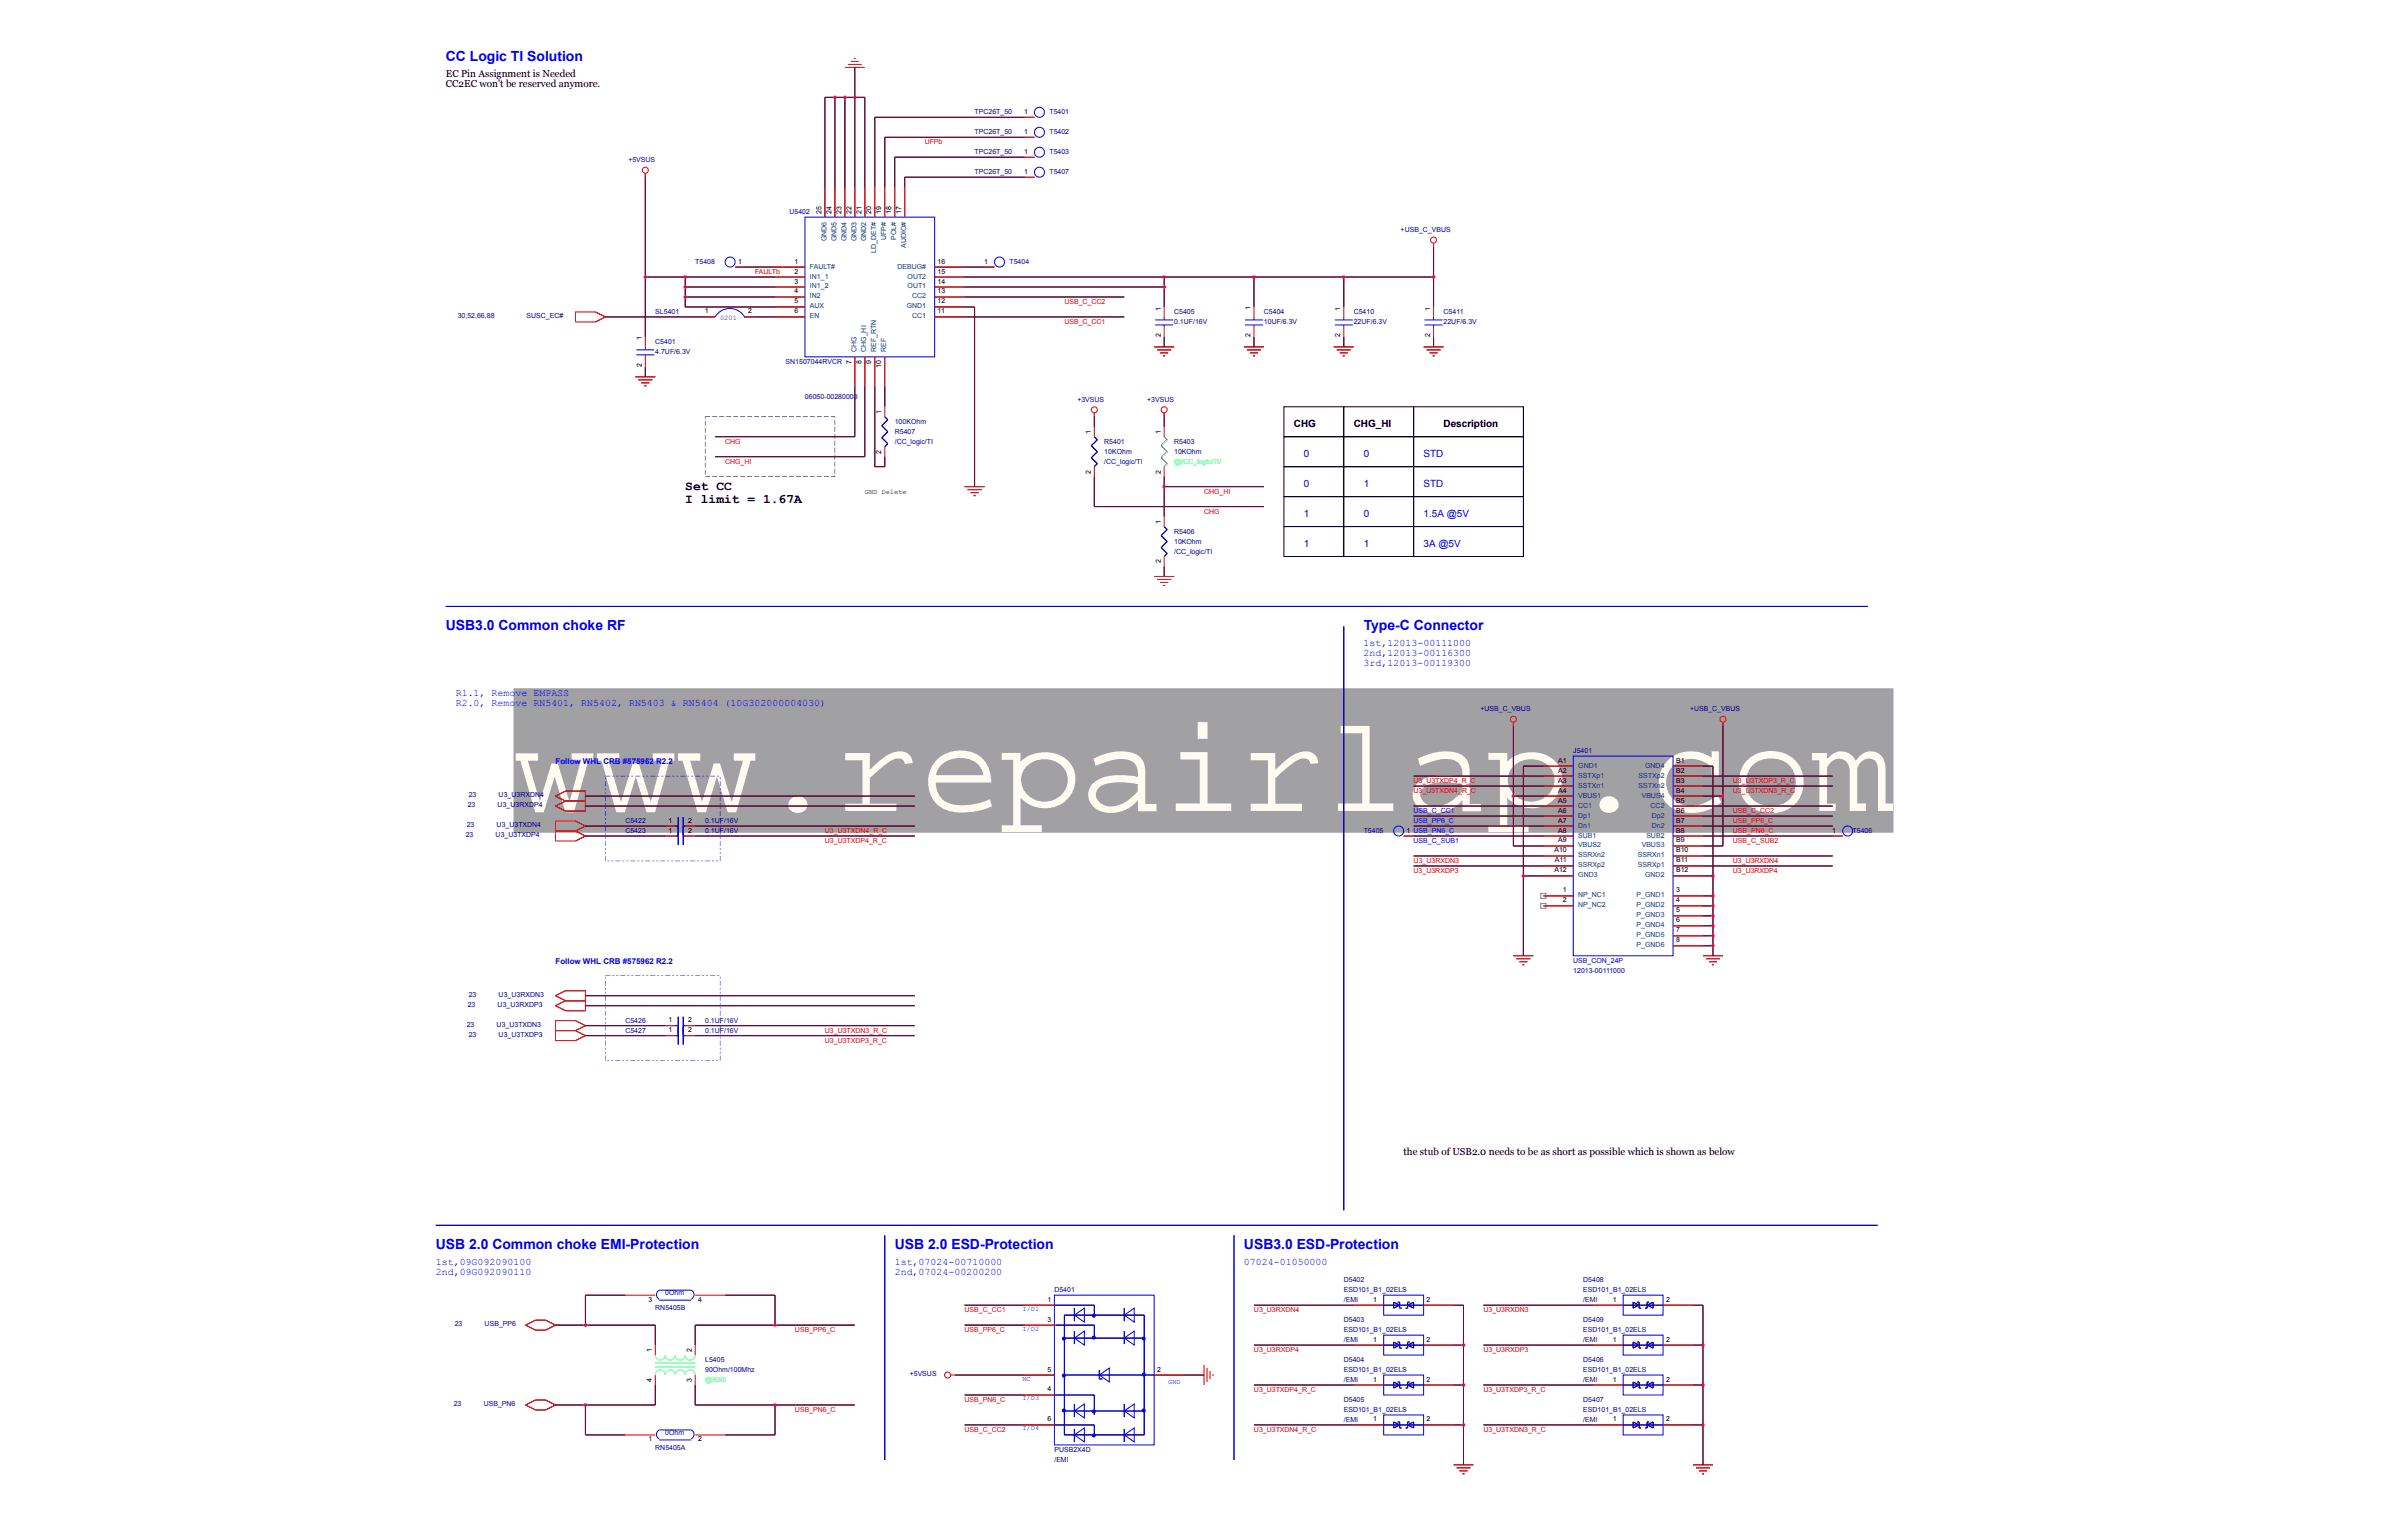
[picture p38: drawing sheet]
<svg xmlns="http://www.w3.org/2000/svg" width="220mm" height="139mm" viewBox="0 0 220 139" stroke-linecap="round" stroke-linejoin="round" font-family="sans-serif">
<defs><g id="words">
<text font-size="12.3" fill="#fffbf0" x="46.9" y="74">www.repairlap.com</text>
<g font-size="1.3" fill="#00f">
<text x="40.7" y="5.6">CC Logic TI Solution</text>
<text x="40.7" y="57.5">USB3.0 Common choke RF</text>
<text x="124.5" y="57.5">Type-C Connector</text>
<text x="39.8" y="114">USB 2.0 Common choke EMI-Protection</text>
<text x="81.7" y="114">USB 2.0 ESD-Protection</text>
<text x="113.6" y="114">USB3.0 ESD-Protection</text>
</g>
<g font-size="1.2">
<text x="62.6" y="44.7">Set CC</text>
<text x="62.6" y="45.9">I limit = 1.67A</text>
</g>
<g font-size=".9">
<text x="40.7" y="7.1">EC Pin Assignment is Needed</text>
<text x="40.7" y="8">CC2EC won't be reserved anymore.</text>
<text x="118.2" y="39">CHG</text>
<text x="123.6" y="39">CHG_HI</text>
<text x="131.8" y="39">Description</text>
<text x="128.2" y="105.5">the stub of USB2.0 needs to be as short as possible which is shown as below</text>
</g>
<g font-size=".9" fill="#00f">
<text x="119.1" y="41.7">0</text>
<text x="124.5" y="41.7">0</text>
<text x="130" y="41.7">STD</text>
<text x="119.1" y="44.4">0</text>
<text x="119.1" y="47.2">1</text>
<text x="124.5" y="47.2">0</text>
<text x="124.5" y="44.4">1</text>
<text x="130" y="47.2">1.5A @5V</text>
<text x="130" y="44.4">STD</text>
<text x="119.1" y="49.9">1</text>
<text x="124.5" y="49.9">1</text>
<text x="130" y="49.9">3A @5V</text>
<text x="124.5" y="59">1st,12013-00111000</text>
<text x="124.5" y="59.9">2nd,12013-00116300</text>
<text x="41.6" y="63.6">R1.1, Remove EMPASS</text>
<text x="41.6" y="64.5">R2.0, Remove RN5401, RN5402, RN5403 &amp; RN5404 (10G302000004030)</text>
<text x="124.5" y="60.8">3rd,12013-00119300</text>
<text x="39.8" y="115.5">1st,09G092090100</text>
<text x="39.8" y="116.4">2nd,09G092090110</text>
<text x="81.7" y="115.5">1st,07024-00710000</text>
<text x="81.7" y="116.4">2nd,07024-00200200</text>
<text x="113.6" y="115.5">07024-01050000</text>
</g>
<g font-size=".7" fill="#00f">
<text x="50.7" y="69.8">Follow WHL CRB #575962 R2.2</text>
<text x="50.7" y="88">Follow WHL CRB #575962 R2.2</text>
</g>
<g font-size=".6" fill="#0000a0">
<text x="89" y="10.4">TPC26T_50</text>
<text x="95.8" y="10.4">T5401</text>
<text x="57.4" y="14.8">+5VSUS</text>
<text x="89" y="12.3">TPC26T_50</text>
<text x="89" y="14.1">TPC26T_50</text>
<text x="89" y="15.9">TPC26T_50</text>
<text x="95.8" y="12.3">T5402</text>
<text x="95.8" y="14.1">T5403</text>
<text x="95.8" y="15.9">T5407</text>
<text x="72.1" y="19.5">U5402</text>
<text x="127.9" y="21.2">+USB_C_VBUS</text>
<text x="41.8" y="29">30,52,66,88</text>
<text x="48.1" y="29">SUSC_EC#</text>
<text x="59.8" y="28.7">SL5401</text>
<text x="63.5" y="24.1">T5408</text>
<text x="92.2" y="24.1">T5404</text>
<text x="107.2" y="28.7">C5405</text>
<text x="107.2" y="29.6">0.1UF/16V</text>
<text x="115.4" y="28.7">C5404</text>
<text x="115.4" y="29.6">10UF/6.3V</text>
<text x="123.6" y="28.7">C5410</text>
<text x="123.6" y="29.6">22UF/6.3V</text>
<text x="131.8" y="28.7">C5411</text>
<text x="131.8" y="29.6">22UF/6.3V</text>
<text x="59.8" y="31.4">C5401</text>
<text x="59.8" y="32.3">4.7UF/6.3V</text>
<text x="71.8" y="33.2">SN1507044RVCR</text>
<text x="73.5" y="36.4">06050-00280000</text>
<text x="81.7" y="39.6">R5407</text>
<text x="81.7" y="38.7">100KOhm</text>
<text x="81.7" y="40.5">/CC_logic/TI</text>
<text x="98.4" y="36.7">+3VSUS</text>
<text x="100.9" y="40.5">R5401</text>
<text x="100.9" y="41.4">10KOhm</text>
<text x="104.8" y="36.7">+3VSUS</text>
<text x="107.2" y="40.5">R5403</text>
<text x="107.2" y="41.4">10KOhm</text>
<text x="100.9" y="42.3">/CC_logic/TI</text>
<text x="107.2" y="48.7">R5406</text>
<text x="107.2" y="49.6">10KOhm</text>
<text x="107.2" y="50.5">/CC_logic/TI</text>
<text x="135.2" y="64.9">+USB_C_VBUS</text>
<text x="154.3" y="64.9">+USB_C_VBUS</text>
<text x="143.7" y="68.8">J5401</text>
<text x="42.5" y="76.4">23</text>
<text x="42.6" y="75.5">23</text>
<text x="42.7" y="73.7">23</text>
<text x="42.8" y="72.8">23</text>
<text x="45.3" y="76.4">U3_U3TXDP4</text>
<text x="45.4" y="75.5">U3_U3TXDN4</text>
<text x="45.4" y="73.7">U3_U3RXDP4</text>
<text x="45.5" y="72.8">U3_U3RXDN4</text>
<text x="57.1" y="75.1">C5422</text>
<text x="57.1" y="76">C5423</text>
<text x="64.4" y="75.1">0.1UF/16V</text>
<text x="64.4" y="76">0.1UF/16V</text>
<text x="124.5" y="76">T5405</text>
<text x="169.2" y="76">T5406</text>
<text x="143.7" y="87.9">USB_CON_24P</text>
<text x="143.7" y="88.8">12013-00111000</text>
<text x="42.6" y="93.7">23</text>
<text x="42.7" y="91.9">23</text>
<text x="42.8" y="91">23</text>
<text x="42.8" y="94.6">23</text>
<text x="45.4" y="93.7">U3_U3TXDN3</text>
<text x="45.4" y="91.9">U3_U3RXDP3</text>
<text x="45.5" y="91">U3_U3RXDN3</text>
<text x="45.5" y="94.6">U3_U3TXDP3</text>
<text x="57.1" y="94.3">C5427</text>
<text x="57.1" y="93.4">C5426</text>
<text x="64.4" y="94.3">0.1UF/16V</text>
<text x="64.4" y="93.4">0.1UF/16V</text>
<text x="59.8" y="119.6">RN5405B</text>
<text x="60.8" y="118.2">0Ohm</text>
<text x="96.3" y="118">D5401</text>
<text x="122.7" y="117.1">D5402</text>
<text x="122.7" y="118">ESD101_B1_02ELS</text>
<text x="122.7" y="118.9">/EMI</text>
<text x="144.6" y="117.1">D5408</text>
<text x="144.6" y="118">ESD101_B1_02ELS</text>
<text x="144.6" y="118.9">/EMI</text>
<text x="41.5" y="121.1">23</text>
<text x="44.3" y="121.1">USB_PP6</text>
<text x="64.4" y="124.3">L5405</text>
<text x="64.4" y="125.3">90Ohm/100Mhz</text>
<text x="83.1" y="125.6">+5VSUS</text>
<text x="122.7" y="124.3">D5404</text>
<text x="122.7" y="125.3">ESD101_B1_02ELS</text>
<text x="122.7" y="120.7">D5403</text>
<text x="122.7" y="121.6">ESD101_B1_02ELS</text>
<text x="122.7" y="122.5">/EMI</text>
<text x="144.6" y="120.7">D5409</text>
<text x="144.6" y="121.6">ESD101_B1_02ELS</text>
<text x="144.6" y="122.5">/EMI</text>
<text x="144.6" y="124.3">D5406</text>
<text x="144.6" y="125.3">ESD101_B1_02ELS</text>
<text x="41.4" y="128.4">23</text>
<text x="44.2" y="128.4">USB_PN6</text>
<text x="60.8" y="131">0Ohm</text>
<text x="122.7" y="126.2">/EMI</text>
<text x="122.7" y="128">D5405</text>
<text x="122.7" y="128.9">ESD101_B1_02ELS</text>
<text x="122.7" y="129.8">/EMI</text>
<text x="144.6" y="126.2">/EMI</text>
<text x="144.6" y="128">D5407</text>
<text x="144.6" y="128.9">ESD101_B1_02ELS</text>
<text x="144.6" y="129.8">/EMI</text>
<text x="59.8" y="132.4">RN5405A</text>
<text x="96.3" y="132.5">PUSB2X4D</text>
<text x="96.3" y="133.5">/EMI</text>
</g>
<g font-size=".6">
<text x="93.5" y="10.4">1</text>
<text x="93.5" y="12.2">1</text>
<text x="93.5" y="14">1</text>
<text x="93.5" y="15.9">1</text>
<text x="75" y="19.5" transform="rotate(-90 75 19.5)">25</text>
<text x="75.9" y="19.5" transform="rotate(-90 75.9 19.5)">24</text>
<text x="76.8" y="19.5" transform="rotate(-90 76.8 19.5)">23</text>
<text x="77.8" y="19.5" transform="rotate(-90 77.8 19.5)">22</text>
<text x="78.7" y="19.5" transform="rotate(-90 78.7 19.5)">21</text>
<text x="79.6" y="19.5" transform="rotate(-90 79.6 19.5)">20</text>
<text x="80.5" y="19.5" transform="rotate(-90 80.5 19.5)">19</text>
<text x="81.4" y="19.5" transform="rotate(-90 81.4 19.5)">18</text>
<text x="82.3" y="19.5" transform="rotate(-90 82.3 19.5)">17</text>
<text x="64.4" y="28.6">1</text>
<text x="67.4" y="24.1">1</text>
<text x="68.3" y="28.6">2</text>
<text x="72.6" y="24.1">1</text>
<text x="72.6" y="25">2</text>
<text x="72.6" y="25.9">3</text>
<text x="72.6" y="26.8">4</text>
<text x="72.6" y="27.7">5</text>
<text x="72.6" y="28.6">6</text>
<text x="85.6" y="28.6">11</text>
<text x="85.6" y="27.7">12</text>
<text x="85.6" y="26.8">13</text>
<text x="85.6" y="25.9">14</text>
<text x="85.6" y="25">15</text>
<text x="85.6" y="24.1">16</text>
<text x="89.9" y="24.1">1</text>
<text x="106" y="28.4" transform="rotate(-90 106 28.4)">1</text>
<text x="114.2" y="28.3" transform="rotate(-90 114.2 28.3)">1</text>
<text x="122.4" y="28.4" transform="rotate(-90 122.4 28.4)">1</text>
<text x="130.6" y="28.4" transform="rotate(-90 130.6 28.4)">1</text>
<text x="58.6" y="33.5" transform="rotate(-90 58.6 33.5)">2</text>
<text x="58.6" y="31.1" transform="rotate(-90 58.6 31.1)">1</text>
<text x="77.8" y="33.2" transform="rotate(-90 77.8 33.2)">7</text>
<text x="78.7" y="33.2" transform="rotate(-90 78.7 33.2)">8</text>
<text x="79.6" y="33.2" transform="rotate(-90 79.6 33.2)">9</text>
<text x="80.5" y="33.6" transform="rotate(-90 80.5 33.6)">10</text>
<text x="106" y="30.8" transform="rotate(-90 106 30.8)">2</text>
<text x="114.2" y="30.8" transform="rotate(-90 114.2 30.8)">2</text>
<text x="122.4" y="30.8" transform="rotate(-90 122.4 30.8)">2</text>
<text x="130.6" y="30.8" transform="rotate(-90 130.6 30.8)">2</text>
<text x="80.5" y="41.4" transform="rotate(-90 80.5 41.4)">2</text>
<text x="80.5" y="37.8" transform="rotate(-90 80.5 37.8)">1</text>
<text x="99.6" y="39.6" transform="rotate(-90 99.6 39.6)">1</text>
<text x="106" y="39.6" transform="rotate(-90 106 39.6)">1</text>
<text x="79" y="45.1">GND Delete</text>
<text x="99.6" y="43.2" transform="rotate(-90 99.6 43.2)">2</text>
<text x="106" y="47.8" transform="rotate(-90 106 47.8)">1</text>
<text x="106" y="43.2" transform="rotate(-90 106 43.2)">2</text>
<text x="106" y="51.4" transform="rotate(-90 106 51.4)">2</text>
<text x="142.3" y="69.6">A1</text>
<text x="142.3" y="70.5">A2</text>
<text x="142.3" y="71.4">A3</text>
<text x="153.1" y="71.4">B3</text>
<text x="153.1" y="70.5">B2</text>
<text x="153.1" y="69.6">B1</text>
<text x="61" y="75.1">1</text>
<text x="61" y="76">1</text>
<text x="62.9" y="75.1">2</text>
<text x="62.9" y="76">2</text>
<text x="128.5" y="76">1 USB_PN6_C</text>
<text x="142" y="77.8">A10</text>
<text x="142.3" y="72.4">A4</text>
<text x="142.3" y="73.3">A5</text>
<text x="142.3" y="74.2">A6</text>
<text x="142.3" y="75.1">A7</text>
<text x="142.3" y="76">A8</text>
<text x="142.3" y="76.9">A9</text>
<text x="153.1" y="77.8">B10</text>
<text x="153.1" y="76.9">B9</text>
<text x="153.1" y="76">B8</text>
<text x="153.1" y="75.1">B7</text>
<text x="153.1" y="74.2">B6</text>
<text x="153.1" y="73.3">B5</text>
<text x="153.1" y="72.4">B4</text>
<text x="167.3" y="76">1</text>
<text x="142" y="79.6">A12</text>
<text x="142" y="78.7">A11</text>
<text x="142.7" y="81.5">1</text>
<text x="142.7" y="82.4">2</text>
<text x="153.1" y="81.5">3</text>
<text x="153.1" y="82.4">4</text>
<text x="153.1" y="83.3">5</text>
<text x="153.1" y="79.6">B12</text>
<text x="153.1" y="78.7">B11</text>
<text x="153.1" y="84.2">6</text>
<text x="153.1" y="85.1">7</text>
<text x="153.1" y="86">8</text>
<text x="61" y="94.2">1</text>
<text x="61" y="93.3">1</text>
<text x="62.9" y="94.2">2</text>
<text x="62.9" y="93.3">2</text>
<text x="59.2" y="118.8">3</text>
<text x="63.8" y="118.8">4</text>
<text x="95.7" y="118.8">1</text>
<text x="125.4" y="118.8">1</text>
<text x="130.3" y="118.8">2</text>
<text x="147.3" y="118.8">1</text>
<text x="152.2" y="118.8">2</text>
<text x="59.5" y="123.4" transform="rotate(-90 59.5 123.4)">1</text>
<text x="63.2" y="123.4" transform="rotate(-90 63.2 123.4)">2</text>
<text x="95.7" y="125.2">5</text>
<text x="95.7" y="120.7">3</text>
<text x="105.7" y="125.2">2</text>
<text x="125.4" y="122.5">1</text>
<text x="130.3" y="122.5">2</text>
<text x="147.3" y="122.5">1</text>
<text x="152.2" y="122.5">2</text>
<text x="59.2" y="131.6">1</text>
<text x="59.5" y="126.2" transform="rotate(-90 59.5 126.2)">4</text>
<text x="63.2" y="126.2" transform="rotate(-90 63.2 126.2)">3</text>
<text x="63.8" y="131.6">2</text>
<text x="95.7" y="127">4</text>
<text x="95.7" y="129.8">6</text>
<text x="125.4" y="126.1">1</text>
<text x="125.4" y="129.8">1</text>
<text x="130.3" y="126.1">2</text>
<text x="130.3" y="129.8">2</text>
<text x="147.3" y="126.1">1</text>
<text x="147.3" y="129.8">1</text>
<text x="152.2" y="126.1">2</text>
<text x="152.2" y="129.8">2</text>
</g>
<g font-size=".6" fill="#f00">
<text x="84.5" y="13.2">UFPb</text>
<text x="69" y="25">FAULTb</text>
<text x="97.2" y="27.7">USB_C_CC2</text>
<text x="97.2" y="29.6">USB_C_CC1</text>
<text x="66.2" y="40.5">CHG</text>
<text x="66.2" y="42.3">CHG_HI</text>
<text x="110" y="45.1">CHG_HI</text>
<text x="110" y="46.9">CHG</text>
<text x="129.1" y="71.5">U3_U3TXDP4_R_C</text>
<text x="158.3" y="71.5">U3_U3TXDP3_R_C</text>
<text x="75.3" y="76">U3_U3TXDN4_R_C</text>
<text x="75.3" y="77">U3_U3TXDP4_R_C</text>
<text x="129.1" y="72.4">U3_U3TXDN4_R_C</text>
<text x="158.3" y="72.4">U3_U3TXDN3_R_C</text>
<text x="158.3" y="74.2">USB_C_CC2</text>
<text x="158.3" y="75.1">USB_PP6_C</text>
<text x="158.3" y="76">USB_PN6_C</text>
<text x="158.3" y="77">USB_C_SUB2</text>
<text x="129.1" y="79.7">U3_U3RXDP3</text>
<text x="129.1" y="78.8">U3_U3RXDN3</text>
<text x="158.3" y="79.7">U3_U3RXDP4</text>
<text x="158.3" y="78.8">U3_U3RXDN4</text>
<text x="75.3" y="94.3">U3_U3TXDN3_R_C</text>
<text x="75.3" y="95.2">U3_U3TXDP3_R_C</text>
<text x="88.1" y="119.8">USB_C_CC1</text>
<text x="114.5" y="119.8">U3_U3RXDN4</text>
<text x="135.5" y="119.8">U3_U3RXDN3</text>
<text x="72.6" y="121.6">USB_PP6_C</text>
<text x="88.1" y="121.6">USB_PP6_C</text>
<text x="114.5" y="123.4">U3_U3RXDP4</text>
<text x="135.5" y="123.4">U3_U3RXDP3</text>
<text x="72.6" y="128.9">USB_PN6_C</text>
<text x="88.1" y="128">USB_PN6_C</text>
<text x="88.1" y="130.7">USB_C_CC2</text>
<text x="114.5" y="130.7">U3_U3TXDN4_R_C</text>
<text x="114.5" y="127.1">U3_U3TXDP4_R_C</text>
<text x="135.5" y="127.1">U3_U3TXDP3_R_C</text>
<text x="135.5" y="130.7">U3_U3TXDN3_R_C</text>
</g>
<g font-size=".6" fill="#004080">
<text x="75.5" y="22" transform="rotate(-90 75.5 22)">GND6</text>
<text x="76.4" y="22" transform="rotate(-90 76.4 22)">GND5</text>
<text x="77.3" y="22" transform="rotate(-90 77.3 22)">GND4</text>
<text x="78.2" y="22" transform="rotate(-90 78.2 22)">GND3</text>
<text x="79.1" y="22" transform="rotate(-90 79.1 22)">GND2</text>
<text x="80" y="23.1" transform="rotate(-90 80 23.1)">LD_DET#</text>
<text x="80.9" y="21.9" transform="rotate(-90 80.9 21.9)">UFP#</text>
<text x="81.9" y="21.9" transform="rotate(-90 81.9 21.9)">POL#</text>
<text x="82.8" y="22.6" transform="rotate(-90 82.8 22.6)">AUDIO#</text>
<text x="74" y="24.5">FAULT#</text>
<text x="74" y="25.4">IN1_1</text>
<text x="74" y="26.3">IN1_2</text>
<text x="74" y="27.2">IN2</text>
<text x="74" y="28.2">AUX</text>
<text x="74" y="29.1">EN</text>
<text x="82" y="24.5">DEBUG#</text>
<text x="82.8" y="28.2">GND1</text>
<text x="82.9" y="26.3">OUT1</text>
<text x="82.9" y="25.4">OUT2</text>
<text x="83.3" y="29.1">CC1</text>
<text x="83.3" y="27.2">CC2</text>
<text x="78.2" y="32.1" transform="rotate(-90 78.2 32.1)">CHG</text>
<text x="79.1" y="32.1" transform="rotate(-90 79.1 32.1)">CHG_HI</text>
<text x="80" y="32.1" transform="rotate(-90 80 32.1)">REF_RTN</text>
<text x="80.9" y="32.1" transform="rotate(-90 80.9 32.1)">REF</text>
<text x="144.1" y="70.1">GND1</text>
<text x="144.1" y="71">SSTXp1</text>
<text x="144.1" y="71.9">SSTXn1</text>
<text x="149.6" y="71.9">SSTXn2</text>
<text x="149.6" y="71">SSTXp2</text>
<text x="150.3" y="70.1">GND4</text>
<text x="144.1" y="72.8">VBUS1</text>
<text x="144.1" y="73.7">CC1</text>
<text x="144.1" y="74.6">Dp1</text>
<text x="144.1" y="75.5">Dn1</text>
<text x="144.1" y="76.5">SUB1</text>
<text x="144.1" y="77.4">VBUS2</text>
<text x="149.9" y="77.4">VBUS3</text>
<text x="149.9" y="72.8">VBUS4</text>
<text x="150.4" y="76.5">SUB2</text>
<text x="150.7" y="73.7">CC2</text>
<text x="150.9" y="75.5">Dn2</text>
<text x="150.9" y="74.6">Dp2</text>
<text x="144.1" y="81.9">NP_NC1</text>
<text x="144.1" y="82.8">NP_NC2</text>
<text x="144.1" y="78.3">SSRXn2</text>
<text x="144.1" y="79.2">SSRXp2</text>
<text x="144.1" y="80.1">GND3</text>
<text x="149.5" y="81.9">P_GND1</text>
<text x="149.5" y="82.8">P_GND2</text>
<text x="149.5" y="83.7">P_GND3</text>
<text x="149.6" y="79.2">SSRXp1</text>
<text x="149.6" y="78.3">SSRXn1</text>
<text x="150.3" y="80.1">GND2</text>
<text x="149.5" y="84.7">P_GND4</text>
<text x="149.5" y="85.6">P_GND5</text>
<text x="149.5" y="86.5">P_GND6</text>
</g>
<g font-size=".6" fill="#00f">
<text x="65.8" y="29.3">0201</text>
<text x="129.1" y="74.2">USB_C_CC1</text>
<text x="129.1" y="75.1">USB_PP6_C</text>
<text x="129.1" y="77">USB_C_SUB1</text>
<text x="93.4" y="119.7">I/O1</text>
<text x="93.4" y="121.5">I/O2</text>
<text x="93.4" y="127.9">I/O3</text>
<text x="93.4" y="130.6">I/O4</text>
<text x="93.4" y="126">NC</text>
<text x="106.7" y="126.3">GND</text>
</g>
<g font-size=".6" fill="#0f0">
<text x="107.2" y="42.3">@/CC_logic/TI/</text>
<text x="64.4" y="126.2">@/EMI</text>
</g>
</g></defs>
<path d="M46.9 62.9h126v13.1h-126z" fill="#a1a1a3" stroke="#a1a1a3" stroke-width=".09"/>
<g fill="#000">
<path d="M93.6 12.5h.9zM80.5 40l.6 .5zM80.5 38.9l.6 .5zM80.8 38l.3 .3zM81.1 39.4l-.6 .6zM81.1 38.3l-.6 .6zM89.9 24.4h.9zM81.1 40.5l-.3 .3zM60.8 75.4h.9zM60.8 76.3h.9zM61.9 74.6v1.6zM61.7 75.4h.2z"/>
<path d="M61.9 75.5v1.6zM61.7 76.3h.2zM62.4 74.6v1.6zM62.4 75.4h.2zM62.4 75.5v1.6zM62.4 76.3h.2zM62.6 75.4h.9zM62.6 76.3h.9zM128.2 76.3h.9zM60.8 94.5h.9zM60.8 93.6h.9zM61.9 93.7v1.7z"/>
<path d="M61.7 94.5h.2zM61.9 92.8v1.7zM61.7 93.6h.2zM62.4 93.7v1.7zM62.4 94.5h.2zM62.4 92.8v1.7zM62.4 93.6h.2zM62.6 94.5h.9zM62.6 93.6h.9zM98.1 119.4v1.2zM102.7 119.4v1.2zM127.3 119.4l.5-.3z"/>
<path d="M127.3 118.9l.5 .2zM127.3 118.9v.5zM127.8 118.9v.5zM127.6 118.9h.2zM127.8 119.4h.2zM128.6 118.9h.1zM128.6 118.9v.5zM128.4 119.4h.2zM129.1 118.9v.5zM128.6 119.1l.5-.2zM128.6 119.1l.5 .3zM149.2 119.4l.5-.3z"/>
<path d="M149.2 118.9l.5 .2zM149.2 118.9v.5zM149.7 118.9v.5zM149.5 118.9h.2zM149.7 119.4h.2zM150.4 118.9h.2zM150.4 118.9v.5zM150.2 119.4h.2zM151 118.9v.5zM150.4 119.1l.6-.2zM150.4 119.1l.6 .3zM98.1 121.5v1.2z"/>
<path d="M98.1 128.2v1.2zM98.1 130.4v1.2zM99.9 121v1.2zM100.4 125.1v.8zM102.7 121.5v1.2zM102.7 128.2v1.2zM102.7 130.4v1.2zM127.3 126.7l.5-.3zM127.3 126.2l.5 .2zM127.3 126.2v.5zM127.3 130.4l.5-.3zM127.3 129.8l.5 .3z"/>
<path d="M127.3 129.8v.6zM127.8 126.2v.5zM127.6 126.2h.2zM127.8 129.8v.6zM127.6 129.8h.2zM127.8 126.7h.2zM127.8 130.4h.2zM128.6 126.2h.1zM128.6 126.2v.5zM128.4 126.7h.2zM128.6 129.8h.1zM128.6 129.8v.6z"/>
<path d="M128.4 130.4h.2zM129.1 126.2v.5zM128.6 126.4l.5-.2zM128.6 126.4l.5 .3zM129.1 129.8v.6zM128.6 130.1l.5-.3zM128.6 130.1l.5 .3zM149.2 123.1l.5-.3zM149.2 122.5l.5 .3zM149.2 122.5v.6zM149.2 126.7l.5-.3zM149.2 126.2l.5 .2z"/>
<path d="M149.2 126.2v.5zM149.2 130.4l.5-.3zM149.2 129.8l.5 .3zM149.2 129.8v.6zM149.7 122.5v.6zM149.5 122.5h.2zM149.7 126.2v.5zM149.5 126.2h.2zM149.7 129.8v.6zM149.5 129.8h.2zM149.7 123.1h.2zM149.7 126.7h.2z"/>
<path d="M149.7 130.4h.2zM150.4 122.5h.2zM150.4 122.5v.6zM150.2 123.1h.2zM150.4 126.2h.2zM150.4 126.2v.5zM150.2 126.7h.2zM150.4 129.8h.2zM150.4 129.8v.6zM150.2 130.4h.2zM151 122.5v.6zM150.4 122.8l.6-.3z"/>
<path d="M150.4 122.8l.6 .3zM151 126.2v.5zM150.4 126.4l.6-.2zM150.4 126.4l.6 .3zM151 129.8v.6zM150.4 130.1l.6-.3zM150.4 130.1l.6 .3z"/>
</g>
<g fill="none" stroke="#00f" stroke-width=".09">
<path d="M73.5 19.8h11.9v12.8h-11.9zM80.8 38l.3 .3-.6 .6 .6 .5-.6 .6 .6 .5-.3 .3M105.5 29.2h1.6M105.5 29.7h1.6M106.3 28.9v.3M106.3 29.7v.1M113.7 29.2h1.6M113.7 29.7h1.6M114.5 28.9v.3M114.5 29.7v.1M121.9 29.2h1.6M121.9 29.7h1.6"/>
<path d="M122.7 28.9v.3M122.7 29.7v.1M130.1 29.2h1.6M130.1 29.7h1.6M130.9 28.9v.3M130.9 29.7v.1M61.7 75.4h.2M61.7 76.3h.2M61.9 74.6v2.5M62.4 74.6v2.5M62.4 75.4h.2M62.4 76.3h.2"/>
<path d="M143.7 69h9.1v18.3h-9.1zM61.7 94.5h.2M61.7 93.6h.2M61.9 92.8v2.6M62.4 92.8v2.6M62.4 94.5h.2M62.4 93.6h.2M98.1 119.4v1.2M102.7 119.4v1.2M126.4 118.2h3.6v1.9h-3.6zM126.4 119.1h3.6M127.3 118.9l.5 .2-.5 .3z"/>
<path d="M127.6 118.9h.2v.5h.2M128.6 119.1l.5-.2v.5zM128.7 118.9h-.1v.5h-.2M148.2 118.2h3.7v1.9h-3.7zM148.2 119.1h3.7M149.2 118.9l.5 .2-.5 .3zM149.5 118.9h.2v.5h.2M150.4 119.1l.6-.2v.5zM150.6 118.9h-.2v.5h-.2M96.3 130.1h3.6M96.4 121h3.5v1.2M97.2 120.1h7.3v10.9h-7.3z"/>
<path d="M97.2 128.8h7.3M97.2 122.2h7.3M98.1 120.1l.9-.7v1.3zM98.1 122.2l.9-.7v1.3zM98.1 128.8l.9-.6v1.2zM98.1 131l.9-.6v1.2zM98.1 121.5v1.2M98.1 128.2v1.2M98.1 130.4v1.2M100.4 125.5l.9-.6v1.3zM100.4 125.1v.8M102.7 120.1l.9-.7v1.3z"/>
<path d="M102.7 122.2l.9-.7v1.3zM102.7 128.8l.9-.6v1.2zM102.7 131l.9-.6v1.2zM102.7 121.5v1.2M102.7 128.2v1.2M102.7 130.4v1.2M126.4 125.5h3.6v1.9h-3.6zM126.4 129.2h3.6v1.8h-3.6zM126.4 126.4h3.6M126.4 130.1h3.6M127.3 126.2l.5 .2-.5 .3zM127.3 129.8l.5 .3-.5 .3z"/>
<path d="M127.6 126.2h.2v.5h.2M127.6 129.8h.2v.6h.2M128.6 126.4l.5-.2v.5zM128.6 130.1l.5-.3v.6zM128.7 126.2h-.1v.5h-.2M128.7 129.8h-.1v.6h-.2M148.2 121.9h3.7v1.8h-3.7zM148.2 125.5h3.7v1.9h-3.7zM148.2 129.2h3.7v1.8h-3.7zM148.2 126.4h3.7M148.2 130.1h3.7M148.2 122.8h3.7"/>
<path d="M149.2 122.5l.5 .3-.5 .3zM149.2 126.2l.5 .2-.5 .3zM149.2 129.8l.5 .3-.5 .3zM149.5 126.2h.2v.5h.2M149.5 122.5h.2v.6h.2M149.5 129.8h.2v.6h.2M150.4 122.8l.6-.3v.6zM150.4 126.4l.6-.2v.5zM150.4 130.1l.6-.3v.6zM150.6 126.2h-.2v.5h-.2M150.6 122.5h-.2v.6h-.2M150.6 129.8h-.2v.6h-.2"/>
<circle cx="94.9" cy="12.1" r=".46"/>
<circle cx="91.3" cy="23.9" r=".46"/>
<circle cx="127.7" cy="75.9" r=".46"/>
</g>
<g fill="none" stroke="#f00" stroke-width=".09">
<path d="M75.3 17.1v2.7M76.2 17.1v2.7M77.2 17.1v2.7M78.1 17.1v2.7M79 17.1v2.7M79.9 17.1v2.7M80.8 17.1v2.7M81.7 17.1v2.7M82.6 17.1v2.7M93.6 12.5h.9M70.8 24.4h2.7M70.8 25.3h2.7"/>
<path d="M70.8 26.2h2.7M70.8 27.1h2.7M70.8 28h2.7M70.8 28.9h2.7M78.1 32.6v2.7M79 32.6v2.7M79.9 32.6v2.7M80.8 32.6v2.7M80.8 37.1v.9M85.4 24.4h2.7M85.4 25.3h2.7M85.4 26.2h2.7"/>
<path d="M85.4 27.1h2.7M85.4 28h2.7M85.4 28.9h2.7M89.9 24.4h.9M106.3 28v.9M106.3 29.8v1M114.5 28v.9M114.5 29.8v1M122.7 28v.9M122.7 29.8v1M130.9 28v.9M130.9 29.8v1"/>
<path d="M80.8 40.8v.9M60.8 75.4h.9M60.8 76.3h.9M62.6 75.4h.9M62.6 76.3h.9M128.2 76.3h.9M140.9 75.4h2.8M140.9 69.9h2.8M140.9 70.9h2.8M140.9 71.8h2.8M140.9 72.7h2.8M140.9 73.6h2.8"/>
<path d="M140.9 74.5h2.8M140.9 76.3h2.8M140.9 77.2h2.8M140.9 78.1h2.8M140.9 79.1h2.8M140.9 80h2.8M152.8 75.4h2.7M152.8 69.9h2.7M152.8 70.9h2.7M152.8 71.8h2.7M152.8 72.7h2.7M152.8 73.6h2.7"/>
<path d="M152.8 74.5h2.7M152.8 76.3h2.7M152.8 77.2h2.7M152.8 78.1h2.7M152.8 79.1h2.7M152.8 80h2.7M60.8 94.5h.9M60.8 93.6h.9M62.6 94.5h.9M62.6 93.6h.9M140.9 81.8h2.8M140.9 82.7h2.8"/>
<path d="M152.8 81.8h2.7M152.8 82.7h2.7M152.8 83.6h2.7M152.8 84.5h2.7M152.8 85.4h2.7M152.8 86.3h2.7M123.6 119.1h2.8M130 119.1h2.7M145.5 119.1h2.7M151.9 119.1h2.7M59.8 122.8v.9M59.8 125.5v.9"/>
<path d="M63.5 122.8v.9M63.5 125.5v.9M123.6 126.4h2.8M123.6 130.1h2.8M130 126.4h2.7M130 130.1h2.7M145.5 126.4h2.7M145.5 130.1h2.7M145.5 122.8h2.7M151.9 126.4h2.7M151.9 130.1h2.7M151.9 122.8h2.7"/>
</g>
<g fill="none" stroke="#000" stroke-width=".09">
<path d="M75.3 17.1v2.7M76.2 17.1v2.7M77.2 17.1v2.7M78.1 17.1v2.7M79 17.1v2.7M79.9 17.1v2.7M80.8 17.1v2.7M81.7 17.1v2.7M82.6 17.1v2.7M70.8 24.4h2.7M70.8 25.3h2.7M70.8 26.2h2.7"/>
<path d="M70.8 27.1h2.7M70.8 28h2.7M70.8 28.9h2.7M78.1 32.6v2.7M79 32.6v2.7M79.9 32.6v2.7M80.8 32.6v2.7M85.4 24.4h2.7M85.4 25.3h2.7M85.4 26.2h2.7M85.4 27.1h2.7M85.4 28h2.7"/>
<path d="M85.4 28.9h2.7M140.9 69.9h2.8M140.9 70.9h2.8M140.9 71.8h2.8M140.9 72.7h2.8M140.9 73.6h2.8M140.9 74.5h2.8M140.9 75.4h2.8M140.9 76.3h2.8M140.9 77.2h2.8M140.9 78.1h2.8M140.9 79.1h2.8"/>
<path d="M140.9 80h2.8M152.8 69.9h2.7M152.8 70.9h2.7M152.8 71.8h2.7M152.8 72.7h2.7M152.8 73.6h2.7M152.8 74.5h2.7M152.8 75.4h2.7M152.8 76.3h2.7M152.8 77.2h2.7M152.8 78.1h2.7M152.8 79.1h2.7"/>
<path d="M152.8 80h2.7M140.9 81.8h2.8M140.9 82.7h2.8M152.8 81.8h2.7M152.8 82.7h2.7M152.8 83.6h2.7M152.8 84.5h2.7M152.8 85.4h2.7M152.8 86.3h2.7M123.6 119.1h9.1M145.5 119.1h9.1M96.3 130.1h3.6"/>
<path d="M96.4 121h3.5M97.2 120.1h7.3v10.9h-7.3zM97.2 128.8h7.3M97.2 122.2h7.3M123.6 126.4h9.1M123.6 130.1h9.1M145.5 126.4h9.1M145.5 130.1h9.1M145.5 122.8h9.1"/>
</g>
<path d="M140.7 81.6h.5v.4h-.5zM140.7 82.5h.5v.4h-.5z" fill="none" stroke="#808080" stroke-width=".09"/>
<path d="M59.8 124.8h3.7M59.8 123.7a.46 .46 0 0 0 .5 .5 .46 .46 0 0 0 .5-.5 .46 .46 0 0 0 .4 .5 .46 .46 0 0 0 .5-.5 .46 .46 0 0 0 .4 .5 .46 .46 0 0 0 .5-.5 .46 .46 0 0 0 .4 .5 .46 .46 0 0 0 .5-.5M59.8 125.5a.46 .46 0 0 1 .5-.4 .46 .46 0 0 1 .5 .4 .46 .46 0 0 1 .4-.4 .46 .46 0 0 1 .5 .4 .46 .46 0 0 1 .4-.4 .46 .46 0 0 1 .5 .4 .46 .46 0 0 1 .4-.4 .46 .46 0 0 1 .5 .4M59.8 124.4h3.7" fill="none" stroke="#00ff80" stroke-width=".09"/>
<circle cx="99.9" cy="122.1" r=".14" fill="#00f"/>
<circle cx="99.9" cy="122.1" r=".14" fill="none" stroke="#00f" stroke-width=".09"/>
<circle cx="104.5" cy="122.2" r=".14" fill="#00f"/>
<circle cx="104.5" cy="122.2" r=".14" fill="none" stroke="#00f" stroke-width=".09"/>
<circle cx="97.2" cy="122.2" r=".14" fill="#00f"/>
<circle cx="97.2" cy="122.2" r=".14" fill="none" stroke="#00f" stroke-width=".09"/>
<circle cx="97.2" cy="125.6" r=".14" fill="#00f"/>
<circle cx="97.2" cy="125.6" r=".14" fill="none" stroke="#00f" stroke-width=".09"/>
<circle cx="97.2" cy="128.8" r=".14" fill="#00f"/>
<circle cx="97.2" cy="128.8" r=".14" fill="none" stroke="#00f" stroke-width=".09"/>
<circle cx="104.5" cy="128.8" r=".14" fill="#00f"/>
<g fill="none" stroke="#00f" stroke-width=".09">
<path d="M99.9 130.1v.9"/>
<circle cx="104.5" cy="128.8" r=".14"/>
</g>
<path d="M99.9 130.1v.9z" fill="#000"/>
<circle cx="99.9" cy="131" r=".14" fill="#00f"/>
<circle cx="99.9" cy="131" r=".14" fill="none" stroke="#00f" stroke-width=".09"/>
<circle cx="104.5" cy="125.5" r=".14" fill="#00f"/>
<g fill="none" stroke="#00f" stroke-width=".09">
<path d="M100.4 125.9h.3"/>
<circle cx="104.5" cy="125.5" r=".14"/>
</g>
<path d="M100.4 125.9h.3z" fill="#000"/>
<circle cx="99.9" cy="120.1" r=".14" fill="#00f"/>
<g fill="none" stroke="#00f" stroke-width=".09">
<path d="M96.3 119.1h3.6v1M97.2 125.5h8.2"/>
<circle cx="99.9" cy="120.1" r=".14"/>
</g>
<path d="M99.9 119.1v1z" fill="#000"/>
<path d="M96.3 119.1h3.6M97.2 125.5h8.2" fill="none" stroke="#000" stroke-width=".09"/>
<circle cx="99.9" cy="128.9" r=".14" fill="#00f"/>
<g fill="none" stroke="#00f" stroke-width=".09">
<path d="M58.1 31.9h1.7M58.1 32.4h1.7M58.9 31.7v.2M58.9 32.4v.2M65.3 28.9a1.55 1.55 0 0 1 2.7 .1M99.9 39.9l.3 .2-.5 .6 .5 .5-.5 .6 .5 .5-.3 .3M106.3 48.1l.3 .2-.6 .6 .6 .5-.6 .6 .6 .5-.3 .3M60.2 118.6a.46 .46 0 0 1-.2-.4 .46 .46 0 0 1 .2-.4h2.9a.46 .46 0 0 1 .3 .4 .46 .46 0 0 1-.3 .4M60.2 118.7h2.9M96.3 118.2h9.1v13.7h-9.1zM60.2 131.4a.46 .46 0 0 1-.2-.4 .46 .46 0 0 1 .2-.5h2.9a.46 .46 0 0 1 .3 .5 .46 .46 0 0 1-.3 .4M60.2 131.5h2.9"/>
<path d="M96.3 127.4h3.6v1.8M126.4 121.9h3.6v1.8h-3.6zM126.4 122.8h3.6M127.3 122.5l.5 .3-.5 .3zM127.6 122.5h.2v.6h.2M128.6 122.8l.5-.3v.6zM128.7 122.5h-.1v.6h-.2"/>
<circle cx="94.9" cy="10.3" r=".46"/>
<circle cx="94.9" cy="13.9" r=".46"/>
<circle cx="94.9" cy="15.7" r=".46"/>
<circle cx="66.7" cy="23.9" r=".46"/>
<circle cx="168.7" cy="75.9" r=".46"/>
<circle cx="99.9" cy="128.9" r=".14"/>
</g>
<g fill="#000">
<path d="M58.9 15.8v.4zM75.3 8.9h.9zM76.2 8.9h1zM77.2 8.9h.9zM78.1 8.9h.9zM82.6 16.2v.9zM93.6 14.4h.9zM93.6 16.2h.9zM93.6 10.7h.9zM54.4 29.4l.9-.5zM54.4 28.5l.9 .4zM58.6 34.9h.7z"/>
<path d="M58.9 33.5v.9zM58.8 35.2h.2zM58.3 34.7h1.3zM58 34.4h1.8zM62.6 25.3v.9zM62.6 26.2v.9zM62.6 27.1v.9zM64.4 28.9h.9zM67.1 24.4h.9zM68 28.9h1zM69 28.9h1.8zM80.8 35.3v1.8z"/>
<path d="M88.1 28h.9zM88.1 24.4h1.8zM99.9 38v1zM99.9 39.9l.3 .2zM99.9 37.7v.3zM106 32.2h.7zM106.3 30.8v.9zM106.3 26.2v1.8zM106.3 25.3v.9zM106.3 38v1zM106.3 37.7v.3zM106.3 39.9l.3 .2z"/>
<path d="M106.2 32.5h.2zM105.7 31.9h1.3zM105.4 31.7h1.8zM114.2 32.2h.7zM114.5 30.8v.9zM114.4 32.5h.2zM113.9 31.9h1.3zM113.6 31.7h1.8zM122.4 32.2h.7zM122.7 30.8v.9zM122.6 32.5h.2zM122.1 31.9h1.3z"/>
<path d="M121.8 31.7h1.8zM130.6 32.2h.7zM130.9 30.8v.9zM130.9 22.2v.4zM130.8 32.5h.2zM130.3 31.9h1.3zM130 31.7h1.8zM80.8 41.7v.9zM79.9 42.6h.9zM88.6 45h.8zM88.9 45.2h.2zM88.4 44.7h1.2z"/>
<path d="M88.1 44.4h1.8zM99.7 41.8l.5 .5zM99.7 40.7l.5 .5zM100.2 42.3l-.3 .3zM100.2 41.2l-.5 .6zM100.2 40.1l-.5 .6zM106 53.2h.7zM106 41.8l.6 .5zM106 40.7l.6 .5zM106 50l.6 .5zM106 48.9l.6 .5zM106.3 51.7v.9z"/>
<path d="M106.3 43.5v.9zM106.3 48.1l.3 .2zM106.2 53.4h.2zM106.6 42.3l-.3 .3zM106.6 41.2l-.6 .6zM106.6 40.1l-.6 .6zM106.6 50.5l-.3 .3zM106.6 49.4l-.6 .6zM106.6 48.3l-.6 .6zM105.7 52.9h1.3zM105.4 52.6h1.8zM50.7 72.7l.9 .4z"/>
<path d="M50.7 73.6l.9 .4zM50.7 72.7l.9-.5zM51.6 73.1h1.9zM50.7 73.6l.9-.5zM51.6 74h1.9zM52.6 76.8l.9-.5zM52.6 75.9l.9-.5zM51.6 72.2h1.9zM53.5 72.2v.9zM53.5 73.1v.9zM52.6 75.9l.9 .4zM52.6 75l.9 .4z"/>
<path d="M138.2 65.9v.4zM139.1 80h1.8zM139.1 69.9h1.8zM155.5 80h.9zM155.5 69.9h.9zM157.4 65.9v.4zM155.5 72.7h1.9zM155.5 77.2h1.9zM167.4 76.3h.9zM50.7 90.9l.9 .5zM50.7 91.8l.9 .5zM50.7 90.9l.9-.5z"/>
<path d="M51.6 91.4h1.9zM50.7 91.8l.9-.4zM51.6 92.3h1.9zM52.6 94.1l.9-.5zM52.6 95l.9-.5zM51.6 90.4h1.9zM53.5 90.4v1zM53.5 91.4v.9zM52.6 93.2l.9 .4zM52.6 94.1l.9 .4zM138.8 87.8h.7zM139 88.1h.2z"/>
<path d="M138.5 87.5h1.3zM138.2 87.3h1.8zM156.1 87.8h.7zM155.5 82.7h.9zM156.4 80v1.8zM156.4 82.7v.9zM156.4 83.6v.9zM156.4 84.5v.9zM156.4 85.4v.9zM155.5 83.6h.9zM155.5 84.5h.9zM155.5 85.4h.9z"/>
<path d="M155.5 81.8h.9zM156.4 81.8v.9zM155.5 86.3h.9zM156.4 86.3v1zM156.3 88.1h.2zM155.8 87.5h1.3zM155.5 87.3h1.9zM132.7 119.1h1zM154.6 119.1h.9zM48 121l.9-.5zM48 128.3l.9-.5zM48.9 120.5h.9z"/>
<path d="M48 121l.9 .4zM48.9 127.8h.9zM48 128.3l.9 .4zM49.8 120.5l.9 .5zM48.9 121.4h.9zM49.8 127.8l.9 .5zM48.9 128.7h.9zM49.8 121.4l.9-.4zM49.8 128.7l.9-.4zM59.8 126.4v1.9zM59.8 121v1.8zM63.5 126.4v1.9z"/>
<path d="M63.5 121v1.8zM99.9 127.4v1.8zM108.1 125.5h1.9zM127.3 123.1l.5-.3zM127.3 122.5l.5 .3zM127.3 122.5v.6zM127.8 122.5v.6zM127.6 122.5h.2zM127.8 123.1h.2zM128.6 122.5h.1zM128.6 122.5v.6zM128.4 123.1h.2z"/>
<path d="M129.1 122.5v.6zM128.6 122.8l.5-.3zM128.6 122.8l.5 .3zM133.3 134.3h.7zM132.7 122.8h1zM132.7 126.4h1zM132.7 130.1h1zM133.6 134.6h.2zM133 134h1.3zM132.7 133.7h1.9zM155.2 134.3h.7zM154.6 122.8h.9z"/>
<path d="M154.6 126.4h.9zM154.6 130.1h.9zM155.4 134.6h.2zM154.9 134h1.3zM154.6 133.7h1.8z"/>
</g>
<g fill="none" stroke="#000" stroke-width=".09">
<path d="M58.9 16.2v14.6M75.3 8.9v8.2M76.2 8.9v8.2M77.2 8.9v8.2M78.1 6.2v10.9M79 8.9v8.2M82.6 16.2h11M93.6 12.5h-12.8v4.6M93.6 10.7h-13.7v6.4M93.6 14.4h-11.9v2.7M55.3 28.9h9.1M58.9 25.3h11.9"/>
<path d="M62.6 27.1h8.2M62.6 26.2h8.2M62.6 28h8.2M68 24.4h2.8M78.1 35.3v4.6h-12.8M79 35.3v6.4h-13.7M79.9 35.3v7.3M88.1 26.2h18.2M88.1 25.3h42.8M88.1 27.1h14.6M88.1 28.9h14.6M89 28v16.4"/>
<path d="M114.5 25.3v2.7M122.7 25.3v2.7M130.9 22.6v5.4M99.9 43.5v2.7h15.5M115.4 44.4h-9.1v2.8M53.5 73.6h30M53.5 72.7h30M53.5 75.4h7.3M53.5 76.3h7.3M63.5 75.4h20M63.5 76.3h20M129.1 78.1h11.8"/>
<path d="M129.1 79.1h11.8M129.1 71.8h11.8M129.1 70.9h11.8M129.1 73.6h11.8M129.1 74.5h11.8M129.1 75.4h11.8M129.1 76.3h11.8M138.2 72.7h2.7M138.2 66.3v10.9h2.7M139.1 69.9v17.4M155.5 78.1h11.9M155.5 79.1h11.9"/>
<path d="M155.5 71.8h11.9M155.5 70.9h11.9M155.5 73.6h11.9M155.5 74.5h11.9M155.5 75.4h11.9M155.5 76.3h11.9M156.4 69.9v10.1M157.4 66.3v10.9M53.5 90.9h30M53.5 91.8h30M53.5 93.6h7.3M53.5 94.5h7.3"/>
<path d="M63.5 93.6h20M63.5 94.5h20M57.1 118.2h-3.6v2.8M66.2 118.2h4.6v2.8M88.1 119.1h8.2M114.5 119.1h9.1M133.7 119.1v14.6M135.5 119.1h10M155.5 119.1v14.6M50.7 121h9.1M50.7 128.3h9.1M53.5 128.3v2.7h3.6"/>
<path d="M63.5 121h14.6M63.5 128.3h14.6M70.8 128.3v2.7h-4.6M87.2 125.5h9.1M88.1 127.4h11.8M88.1 130.1h8.2M88.1 121h8.2M105.4 125.5h2.7M114.5 130.1h9.1M114.5 122.8h18.2M114.5 126.4h9.1M135.5 130.1h10"/>
<path d="M135.5 122.8h10M135.5 126.4h10"/>
</g>
<g fill="none" stroke="#f00" stroke-width=".09">
<path d="M58.9 15.8v.4M77.2 6.2h1.8M77.4 5.9h1.3M77.7 5.6h.7M78 5.3h.2M93.6 14.4h.9M93.6 16.2h.9M93.6 10.7h.9M52.6 28.5h1.8l.9 .4-.9 .5h-1.8zM58 34.4h1.8M58.3 34.7h1.3M58.6 34.9h.7"/>
<path d="M58.8 35.2h.2M58.9 30.8v.9M58.9 32.6v.9M64.4 28.9h.9M67.1 24.4h.9M68 28.9h1M99.9 37.7v.3M99.9 39v.9M105.4 31.7h1.8M105.7 31.9h1.3M106 32.2h.7M106.2 32.5h.2"/>
<path d="M106.3 37.7v.3M106.3 39v.9M113.6 31.7h1.8M113.9 31.9h1.3M114.2 32.2h.7M114.4 32.5h.2M121.8 31.7h1.8M122.1 31.9h1.3M122.4 32.2h.7M122.6 32.5h.2M130 31.7h1.8M130.3 31.9h1.3"/>
<path d="M130.6 32.2h.7M130.8 32.5h.2M130.9 22.2v.4M88.1 44.4h1.8M88.4 44.7h1.2M88.6 45h.8M88.9 45.2h.2M99.9 42.6v.9M105.4 52.6h1.8M105.7 52.9h1.3M106 53.2h.7M106.2 53.4h.2"/>
<path d="M106.3 42.6v.9M106.3 47.2v.9M106.3 50.8v.9M50.7 75.9h1.9l.9 .4-.9 .5h-1.9zM50.7 75h1.9l.9 .4-.9 .5h-1.9zM50.7 72.7l.9-.5h1.9v1.8h-1.9l-.9-.4 .9-.5zM51.6 73.1h1.9M138.2 65.9v.4M157.4 65.9v.4M167.4 76.3h.9M50.7 93.2h1.9l.9 .4-.9 .5h-1.9zM50.7 94.1h1.9l.9 .4-.9 .5h-1.9z"/>
<path d="M50.7 90.9l.9-.5h1.9v1.9h-1.9l-.9-.5 .9-.4zM53.5 91.4h-1.9M138.2 87.3h1.8M138.5 87.5h1.3M138.8 87.8h.7M139 88.1h.2M155.5 87.3h1.9M155.8 87.5h1.3M156.1 87.8h.7M156.3 88.1h.2M57.1 118.2h2.7M63.5 118.2h2.7"/>
<path d="M93.6 119.1h2.7M48 121l.9-.5h.9l.9 .5-.9 .4h-.9zM48 128.3l.9-.5h.9l.9 .5-.9 .4h-.9zM57.1 131h2.7M63.5 131h2.7M86.8 125.5h.4M93.6 125.5h2.7M93.6 127.4h2.7M93.6 130.1h2.7M93.6 121h2.7M105.4 125.5h2.7M110 124.6v1.8"/>
<path d="M110.2 124.9v1.3M110.5 125.2v.7M110.8 125.4v.2M123.6 122.8h2.8M130 122.8h2.7M132.7 133.7h1.9M133 134h1.3M133.3 134.3h.7M133.6 134.6h.2M154.6 133.7h1.8M154.9 134h1.3M155.2 134.3h.7"/>
<path d="M155.4 134.6h.2"/>
<circle cx="58.9" cy="15.5" r=".27"/>
<circle cx="99.9" cy="37.4" r=".27"/>
<circle cx="106.3" cy="37.4" r=".27"/>
<circle cx="130.9" cy="21.9" r=".27"/>
<circle cx="138.2" cy="65.7" r=".27"/>
<circle cx="157.4" cy="65.7" r=".27"/>
<circle cx="86.5" cy="125.5" r=".27"/>
</g>
<path d="M106.3 39.9l.3 .2-.6 .6 .6 .5-.6 .6 .6 .5-.3 .3" fill="none" stroke="#80ff80" stroke-width=".09"/>
<g fill="none" stroke="#800040" stroke-width=".09">
<path d="M58.9 16.2v14.6M75.3 17.1v-8.2h3.7v8.2M76.2 8.9v8.2M77.2 8.9v8.2M78.1 6.2v10.9M93.6 12.5h-12.8v4.6M93.6 16.2h-11v.9M93.6 10.7h-13.7v6.4M93.6 14.4h-11.9v2.7M55.3 28.9h9.1M58.9 25.3h11.9M58.9 33.5v.9"/>
<path d="M62.6 27.1h8.2M62.6 26.2h8.2M62.6 25.3v2.7h8.2M68 24.4h2.8M69 28.9h1.8M78.1 35.3v4.6h-12.8M79 35.3v6.4h-13.7M79.9 35.3v7.3h.9v-.9M80.8 35.3v1.8M88.1 26.2h18.2M88.1 25.3h42.8M88.1 27.1h14.6"/>
<path d="M88.1 28.9h14.6M88.1 24.4h1.8M88.1 28h.9v16.4M99.9 38v1M106.3 25.3v2.7M106.3 30.8v.9M106.3 38v1M114.5 25.3v2.7M114.5 30.8v.9M122.7 25.3v2.7M122.7 30.8v.9M130.9 22.6v5.4"/>
<path d="M130.9 30.8v.9M99.9 43.5v2.7h15.5M106.3 44.4h9.1M106.3 43.5v3.7M106.3 51.7v.9M53.5 73.6h30M53.5 72.7h30M53.5 75.4h7.3M53.5 76.3h7.3M63.5 75.4h20M63.5 76.3h20M129.1 78.1h11.8"/>
<path d="M129.1 79.1h11.8M129.1 71.8h11.8M129.1 70.9h11.8M129.1 73.6h11.8M129.1 74.5h11.8M129.1 75.4h11.8M129.1 76.3h11.8M138.2 72.7h2.7M138.2 66.3v10.9h2.7M139.1 80h1.8M140.9 69.9h-1.8v17.4M155.5 78.1h11.9"/>
<path d="M155.5 79.1h11.9M155.5 71.8h11.9M155.5 70.9h11.9M155.5 73.6h11.9M155.5 74.5h11.9M155.5 75.4h11.9M155.5 76.3h11.9M155.5 69.9h.9v17.4M155.5 80h.9M155.5 72.7h1.9M157.4 66.3v10.9h-1.9M53.5 90.9h30"/>
<path d="M53.5 91.8h30M53.5 93.6h7.3M53.5 94.5h7.3M63.5 93.6h20M63.5 94.5h20M155.5 82.7h.9M155.5 83.6h.9M155.5 84.5h.9M155.5 85.4h.9M155.5 81.8h.9M155.5 86.3h.9M57.1 118.2h-3.6v2.8"/>
<path d="M66.2 118.2h4.6v2.8M88.1 119.1h5.5M114.5 119.1h9.1M132.7 119.1h1v14.6M135.5 119.1h10M154.6 119.1h.9v14.6M50.7 121h9.1v1.8M53.5 128.3v2.7h3.6M59.8 126.4v1.9h-9.1M63.5 126.4v1.9h14.6M70.8 128.3v2.7h-4.6M78.1 121h-14.6v1.8"/>
<path d="M87.2 125.5h6.4M88.1 130.1h5.5M88.1 127.4h5.5M88.1 121h5.5M108.1 125.5h1.9M114.5 130.1h9.1M114.5 126.4h9.1M114.5 122.8h9.1M132.7 130.1h1M132.7 126.4h1M132.7 122.8h1M135.5 130.1h10"/>
<path d="M135.5 126.4h10M135.5 122.8h10M154.6 130.1h.9M154.6 126.4h.9M154.6 122.8h.9"/>
</g>
<g fill="#f0f">
<circle cx="139.1" cy="80" r=".18"/>
<circle cx="156.4" cy="82.7" r=".18"/>
<circle cx="156.4" cy="81.8" r=".18"/>
<circle cx="156.4" cy="85.4" r=".18"/>
<circle cx="156.4" cy="84.5" r=".18"/>
<circle cx="156.4" cy="80" r=".18"/>
<circle cx="156.4" cy="83.6" r=".18"/>
<circle cx="157.4" cy="72.7" r=".18"/>
<circle cx="138.2" cy="72.7" r=".18"/>
<circle cx="156.4" cy="86.3" r=".18"/>
<circle cx="78.1" cy="8.9" r=".18"/>
<circle cx="76.2" cy="8.9" r=".18"/>
<circle cx="77.2" cy="8.9" r=".18"/>
<circle cx="62.6" cy="27.1" r=".18"/>
<circle cx="62.6" cy="26.2" r=".18"/>
<circle cx="130.9" cy="25.3" r=".18"/>
<circle cx="106.3" cy="25.3" r=".18"/>
<circle cx="106.3" cy="26.2" r=".18"/>
<circle cx="106.3" cy="44.4" r=".18"/>
<circle cx="122.7" cy="25.3" r=".18"/>
<circle cx="114.5" cy="25.3" r=".18"/>
<circle cx="62.6" cy="25.3" r=".18"/>
<circle cx="58.9" cy="25.3" r=".18"/>
<circle cx="70.8" cy="128.3" r=".18"/>
<circle cx="70.8" cy="121" r=".18"/>
<circle cx="133.7" cy="126.4" r=".18"/>
<circle cx="133.7" cy="122.8" r=".18"/>
<circle cx="155.5" cy="126.4" r=".18"/>
<circle cx="155.5" cy="122.8" r=".18"/>
<circle cx="155.5" cy="130.1" r=".18"/>
<circle cx="53.5" cy="121" r=".18"/>
<circle cx="53.5" cy="128.3" r=".18"/>
<circle cx="133.7" cy="130.1" r=".18"/>
</g>
<path d="M117.3 39.9h21.8M117.3 37.1h21.8v13.7h-21.8zM122.7 37.1v13.7M129.1 37.1v13.7M40.7 55.4h129.9M117.3 42.6h21.8M117.3 45.3h21.8M117.3 48.1h21.8M122.7 57.2v53.3M39.8 111.9h131.7M80.8 112.8v20.5M112.7 112.8v20.5" fill="none" stroke="#000" stroke-width=".09"/>
<path d="M65 38l.5 .1zM65.7 38l.4 .1zM66.3 38l.5 .1zM67 38l.4 .1zM67.6 38l.4 .1zM68.2 38l.5 .1zM68.9 38l.4 .1zM69.5 38l.5 .1zM70.1 38l.5 .1zM70.8 38l.4 .1zM71.4 38l.5 .1zM72.1 38l.4 .1zM72.7 38l.5 .1zM73.3 38l.5 .1zM74 38l.4 .1zM74.6 38l.5 .1zM75.2 38l.5 .1zM75.9 38h.4v.1l-.1-.1zM76.2 38.3l.1 .5zM76.2 39l.1 .4zM76.2 39.6l.1 .5zM76.2 40.2l.1 .5zM76.2 40.9l.1 .4zM76.2 41.5l.1 .5zM76.2 42.1l.1 .5zM76.2 42.8l.1 .4zM75.9 43.5h.3l.1-.1v.1zM75.2 43.5h.5zM74.6 43.5h.5zM74 43.5h.4zM73.3 43.5h.5zM72.7 43.5h.5zM72.1 43.5h.4zM71.4 43.5h.5zM70.8 43.5h.4zM70.1 43.5h.5zM69.5 43.5h.5zM68.9 43.5h.4zM68.2 43.5h.5zM67.6 43.5h.4zM67 43.5h.4zM66.3 43.5h.5zM65.7 43.5h.4zM65 43.5h.5zM64.4 43.5h.5zM64.4 42.9v.4zM64.4 42.2v.5zM64.4 41.6v.5zM64.4 41v.4zM64.4 40.3v.5zM64.4 39.7v.4zM64.4 39v.5zM64.4 38.4v.5zM64.4 38l.5 .1-.5-.1v.2z" fill="#000"/>
<path d="M40.7 55.4h129.9M122.7 57.2v53.3M39.8 111.9h131.7M80.8 112.8v20.5M112.7 112.8v20.5" fill="none" stroke="#00f" stroke-width=".09"/>
<g fill="#00f">
<path d="M55.9 89.1h.2zM56.3 89.1h.2zM56.7 89.1h.4zM57.3 89.1h.2zM57.7 89.1h.1zM58 89.1h.5zM58.7 89.1h.1zM59 89.1h.2zM59.4 89.1h.4zM60 89.1h.2zM60.4 89.1h.2zM60.8 89.1h.4zM61.4 89.1h.2zM61.8 89.1h.1zM62.1 89.1h.5zM62.8 89.1h.1zM63.1 89.1h.2zM63.5 89.1h.4zM64.1 89.1h.2zM64.5 89.1h.2zM64.9 89.1h.4zM65.5 89.1h.2zM65.7 89.2l.1 .2zM65.7 89.5l.1 .5zM65.7 90.2l.1 .2zM65.7 90.5l.1 .2zM65.7 90.9l.1 .5zM65.7 91.5l.1 .2zM65.7 91.9l.1 .2zM65.7 92.3l.1 .4zM65.7 92.9l.1 .2zM65.7 93.3l.1 .2zM65.7 93.6l.1 .5zM65.7 94.3l.1 .2zM65.7 94.6l.1 .2zM65.7 95l.1 .5zM65.7 95.6l.1 .2zM65.7 96l.1 .2zM65.7 96.4l.1 .4zM65.4 96.8h.2zM65 96.8h.2zM64.4 96.8h.5zM64 96.8h.2zM63.7 96.8h.2zM63 96.8h.5zM62.7 96.8h.2zM62.3 96.8h.2zM61.7 96.8h.4zM61.3 96.8h.2zM60.9 96.8h.2zM60.3 96.8h.5zM59.9 96.8h.2zM59.6 96.8h.2zM58.9 96.8h.5zM58.6 96.8h.2zM58.2 96.8h.2zM57.6 96.8h.4zM57.2 96.8h.2zM56.8 96.8h.2zM56.2 96.8h.5zM55.8 96.8h.2zM55.5 96.8h.2zM55.3 96.4v.4zM55.3 96v.2zM55.3 95.6v.2zM55.3 95v.5zM55.3 94.6v.2zM55.3 94.3v.2zM55.3 93.6v.5zM55.3 93.3v.2zM55.3 92.9v.2zM55.3 92.3v.4zM55.3 91.9v.2zM55.3 91.5v.2zM55.3 90.9v.5zM55.3 90.5v.2zM55.3 90.2v.2zM55.3 89.5v.5zM55.3 89.2v.2zM55.3 89.1h.4z"/>
<path d="M55.9 70.8l.2 .1zM56.3 70.8l.2 .1zM56.7 70.8l.4 .1zM57.3 70.8l.2 .1zM57.7 70.8l.1 .1zM58 70.8l.5 .1zM58.7 70.8l.1 .1zM59 70.8l.2 .1zM59.4 70.8l.4 .1zM60 70.8l.2 .1zM60.4 70.8l.2 .1zM60.8 70.8l.4 .1zM61.4 70.8l.2 .1zM61.8 70.8l.1 .1zM62.1 70.8l.5 .1zM62.8 70.8l.1 .1zM63.1 70.8l.2 .1zM63.5 70.8l.4 .1zM64.1 70.8l.2 .1zM64.5 70.8l.2 .1zM64.9 70.8l.4 .1zM65.5 70.8l.2 .1zM65.7 70.9l.1 .2zM65.7 71.3l.1 .5zM65.7 71.9l.1 .2zM65.7 72.3l.1 .2zM65.7 72.7l.1 .4zM65.7 73.3l.1 .2zM65.7 73.7l.1 .2zM65.7 74l.1 .5zM65.7 74.7l.1 .2zM65.7 75l.1 .2zM65.7 75.4l.1 .5zM65.7 76l.1 .2zM65.7 76.4l.1 .2zM65.7 76.8l.1 .4zM65.7 77.4l.1 .2zM65.7 77.8l.1 .2zM65.7 78.1l.1 .5zM65.4 78.6h.2zM65 78.6h.2zM64.4 78.6h.5zM64 78.6h.2zM63.7 78.6h.2zM63 78.6h.5zM62.7 78.6h.2zM62.3 78.6h.2zM61.7 78.6h.4zM61.3 78.6h.2zM60.9 78.6h.2zM60.3 78.6h.5zM59.9 78.6h.2zM59.6 78.6h.2zM58.9 78.6h.5zM58.6 78.6h.2zM58.2 78.6h.2zM57.6 78.6h.4zM57.2 78.6h.2zM56.8 78.6h.2zM56.2 78.6h.5zM55.8 78.6h.2zM55.5 78.6h.2zM55.3 78.1v.5zM55.3 77.8v.2zM55.3 77.4v.2zM55.3 76.8v.4zM55.3 76.4v.2zM55.3 76v.2zM55.3 75.4v.5zM55.3 75v.2zM55.3 74.7v.2zM55.3 74v.5zM55.3 73.7v.2zM55.3 73.3v.2zM55.3 72.7v.4zM55.3 72.3v.2zM55.3 71.9v.2zM55.3 71.3v.5zM55.3 70.9v.2zM55.3 70.8l.4 .1z"/>
</g>
<use href="#words"/>
</svg>
